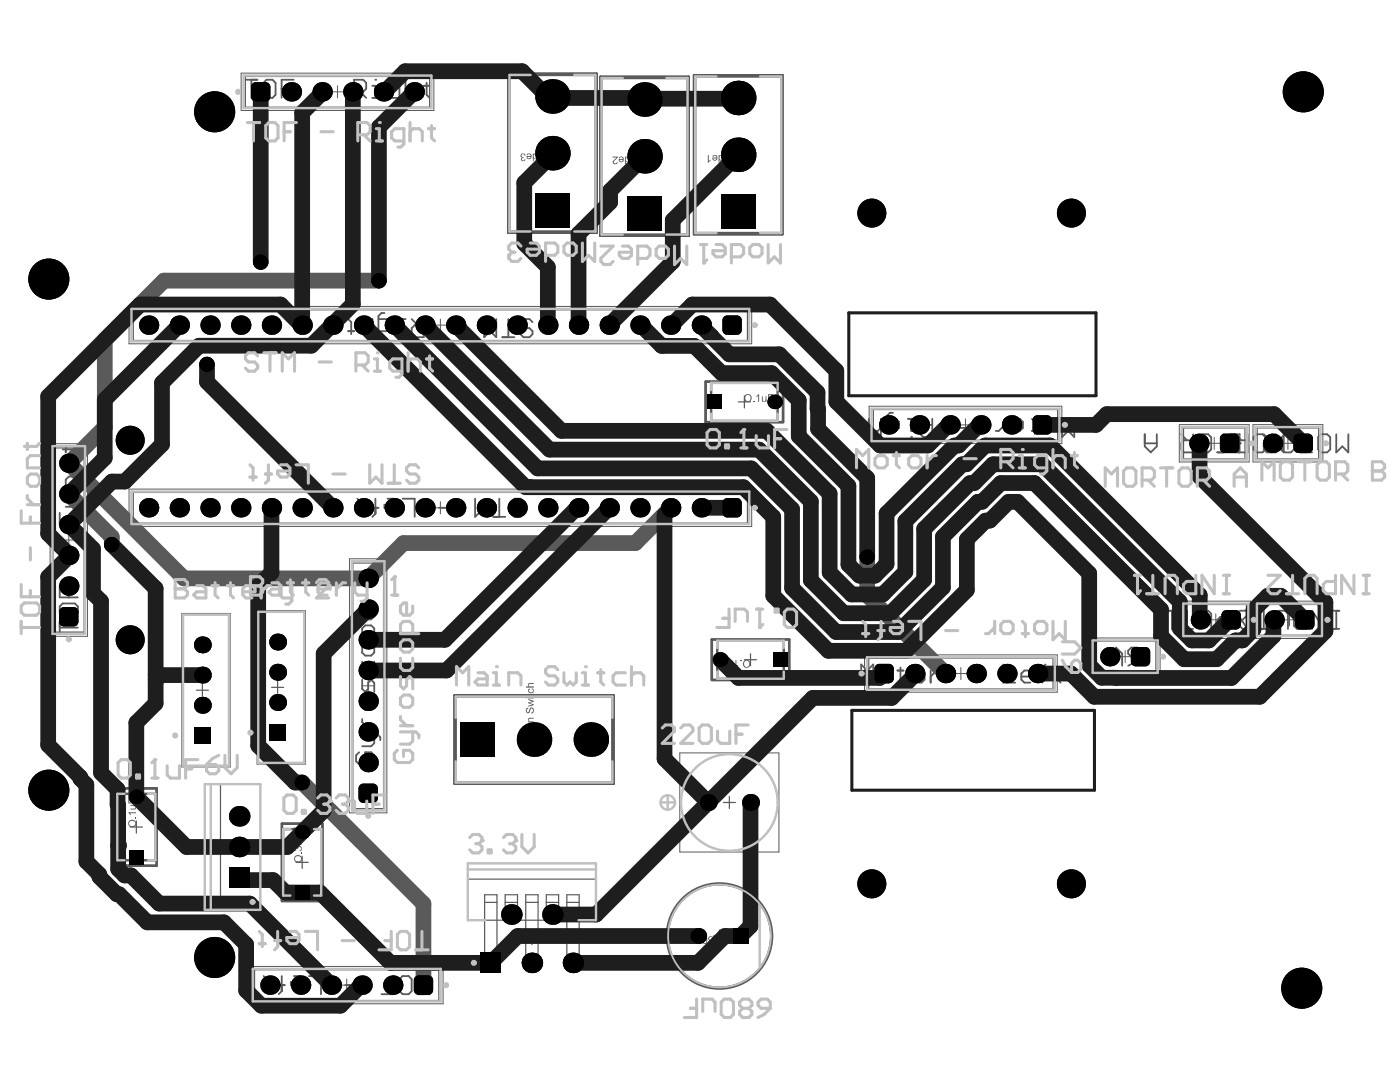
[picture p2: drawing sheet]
<svg xmlns="http://www.w3.org/2000/svg" width="279mm" height="216mm" viewBox="0 0 279 216" stroke-linecap="round" stroke-linejoin="round" font-family="sans-serif">
<g fill="none" stroke="#5a5a5a" stroke-width=".24">
<path d="M49 15.3h36.7v6.1h-36.7zM109 30.6h2.5M110.3 29.4v2.4M127.4 31.2h2.4M128.6 30v2.4M146.1 30.9h2.4M147.3 29.7v2.4M26.6 61.8h122.6v6.1h-122.6zM148.6 79v2.4M10.7 89.4h6.1v36.7h-6.1zM26.6 98.3h122.6v6.1h-122.6zM147.4 80.2h2.4"/>
<path d="M174.3 81.7h36.8v6.1h-36.8zM236.2 85.4h12.3v6.1h-12.3zM250.9 85.4h12.3v6.1h-12.3zM70.4 112.3h6.1v49h-6.1zM36.5 122.6h9.2v30.2h-9.2zM39.2 137.7h2.4M40.4 136.5v2.4M51.5 122.1h9.2v30.1h-9.2zM54.2 137.2h2.4M55.4 135.9v2.5M148.6 131.6h2.4M149.8 130.4v2.4"/>
<path d="M173.4 131.3h36.7v6.2h-36.7zM218.4 128h12.3v6.1h-12.3zM236.5 120.6h12.3v6.1h-12.3zM251.2 120.6h12.3v6.1h-12.3zM40.9 156.5h11.1v25h-11.1zM44 156.5v25M105.4 147.6h2.4M106.6 146.4v2.4M145.6 158.9v2.4M26 165h2.4M27.2 163.8v2.4M46.5 169h2.4"/>
<path d="M47.7 167.8v2.4M59.1 172.1h2.4M60.3 170.9v2.4M93.4 172.3h25.5v11.3h-25.5zM93.4 175.4h25.5M96.7 178.5h2.5v14.4h-2.5zM100.8 178.5h2.5v4.7h-2.5zM104.9 178.5h2.5v14.4h-2.5zM109 178.5h2.5v4.7h-2.5zM113.1 178.5h2.5v14.4h-2.5zM144.4 160.1h2.4M50.8 193.5h36.8v6.1h-36.8z"/>
<path d="M96.7 191.4h2.5M96.7 180.1h2.5M100.8 181.7h2.5M100.8 180.1h2.5M104.9 191.4h2.5M104.9 180.1h2.5M104.9 187.3h2.5M106.2 186.1v2.4M109 181.7h2.5M109 180.1h2.5M113.1 191.4h2.5M113.1 180.1h2.5"/>
<path d="M142.4 186.8h2.4M143.6 185.6v2.4"/>
<circle cx="145.6" cy="160.1" r="9.6"/>
</g>
<g fill="none" stroke="#5a5a5a" stroke-width=".2">
<path d="M66.1 18.3h2.5M67.4 17.1v2.4M86.7 64.9h2.4M87.9 63.7v2.4M191.5 84.8h2.4M192.7 83.6v2.4M241.1 88.5h2.4M242.3 87.3v2.4M255.8 88.5h2.4M257 87.3v2.4M12.5 107.8h2.4M13.7 106.5v2.5"/>
<path d="M86.7 101.3h2.4M87.9 100.1v2.4M36.3 122.4h9.6v30.6h-9.6zM51.3 121.8h9.7v30.7h-9.7zM72.3 136.8h2.4M73.5 135.6v2.5M190.6 134.4h2.4M191.8 133.2v2.4M223.3 131h2.5M224.6 129.8v2.4M241.4 123.7h2.4M242.6 122.5v2.4"/>
<path d="M256.1 123.7h2.4M257.3 122.5v2.4M135.7 150.2h19.8v19.8h-19.8zM68 196.6h2.4M69.2 195.4v2.4"/>
</g>
<path d="M101.4 14.7h17.7v31.7h-17.7zM119.8 15.3h17.7v31.7h-17.7zM138.5 15h17.7v31.7h-17.7zM140.8 76.2h15.5v8h-15.5zM90.7 138.8h31.7v17.6h-31.7zM142.1 127.6h15.4v8.1h-15.4zM23.2 157.3h8.1v15.4h-8.1zM56.3 164.4h8v15.4h-8z" fill="none" stroke="#5a5a5a" stroke-width=".48"/>
<g fill="#5a5a5a">
<path d="M105 146.1h1.5v.2h-1.3l1.3 .5v.2l-1.3 .4h1.3v.2h-1.5v-.3l1.3-.5-1.3-.4z"/>
<path d="M105.4 143.4l.3-.2h.8v.2h-.7a.28 .28 0 0 0-.3 .3 .28 .28 0 0 0 .4 .3h.6v.1h-1.1v-.1h.1l-.1-.4z"/>
<path d="M105 141.4l.3-.2h.1v.2a.37 .37 0 0 0-.3 .4 .37 .37 0 0 0 .4 .3l.2-.4a.47 .47 0 0 1 .6-.5 .47 .47 0 0 1 .2 .7l-.2 .4-.3 .1v-.2a.38 .38 0 0 0 .4-.5 .38 .38 0 0 0-.5-.3l-.1 .2a.47 .47 0 0 1-.1 .6 .47 .47 0 0 1-.7-.1l-.1-.2z"/>
<path d="M105.4 139.5l1.1 .4v.1l-.8 .3 .8 .2v.2l-1.1 .3v-.2l.9-.2-.9-.3v-.1l.9-.2-.9-.3z"/>
<path d="M105 138.6h.4v-.2h.1v.2h.8v-.2h.2v.4h-1v.2z"/>
<path d="M105.5 137.5l.2-.2 .1 .3a.3 .3 0 0 0-.2 .4 .3 .3 0 0 0 .4 .1 .31 .31 0 0 0 .4-.2 .31 .31 0 0 0-.3-.4v-.2a.53 .53 0 0 1 .2 1 .53 .53 0 0 1-.9-.4z"/>
<path d="M105.5 136.4l1-.1v.2h-.7a.26 .26 0 0 0-.3 .3 .26 .26 0 0 0 .4 .2h.6v.2h-1.5v-.2h.5l-.1-.3z"/>
<path d="M139 186.8h.2v.2a.4 .4 0 0 1 .4-.2 .4 .4 0 0 1 .3 .5v.6h-.2v-.6a.29 .29 0 0 0-.2-.3 .29 .29 0 0 0-.3 .3v.6h-.2z"/>
<path d="M137.7 187.5h.7v-.7h.3v1.6h-1.1v-.2h.8v-.5h-.7z"/>
<path d="M27 163.1h.1v.2h-.1z"/>
<path d="M25.6 162.1h1.5v.2h-1.2l.3 .3h-.2z"/>
<path d="M26 160.6h1.1v.2h-.1a.4 .4 0 0 1 .1 .5 .4 .4 0 0 1-.4 .2h-.7v-.2h.7a.27 .27 0 0 0 .3-.2 .27 .27 0 0 0-.3-.2l-.7-.1z"/>
<path d="M25.6 159.3h.2v.8h.5v-.7h.2v.7h.6v.2h-1.5z"/>
<path d="M60.1 170.1h.1v.3h-.1z"/>
<path d="M58.8 169.1l.3-.2 .3 .2a.5 .5 0 0 1 .9 0 .5 .5 0 0 1-.5 .8v-.3a.31 .31 0 0 0 .3-.4 .31 .31 0 0 0-.4-.2 .31 .31 0 0 0-.2 .4h-.2a.26 .26 0 0 0-.2-.3 .26 .26 0 0 0-.2 .4l.2 .1v.2a.45 .45 0 0 1-.4-.3 .45 .45 0 0 1 .1-.4z"/>
<path d="M58.8 167.8l.5-.1 .1 .2a.49 .49 0 0 1 .8 0 .49 .49 0 0 1-.4 .7v-.1a.3 .3 0 0 0 .3-.4 .3 .3 0 0 0-.4-.2 .3 .3 0 0 0-.2 .4h-.2a.24 .24 0 0 0-.1-.4 .24 .24 0 0 0-.3 .2 .24 .24 0 0 0 .2 .3v.2a.51 .51 0 0 1-.3-.8z"/>
<path d="M59.1 166.5h1.1v.2h-.1a.39 .39 0 0 1 .2 .5 .39 .39 0 0 1-.5 .2h-.7v-.2h.7a.3 .3 0 0 0 .3-.2 .3 .3 0 0 0-.2-.3h-.8z"/>
<path d="M58.7 165.1h.2v.8h.5v-.7h.2v.7h.6v.2h-1.5z"/>
<path d="M147.8 131.7h.2v.2h-.2z"/>
<path d="M146.8 131.7h.2v1.2l.3-.2v.2l-.4 .3h-.1z"/>
<path d="M145.3 131.7h.2v.2a.4 .4 0 0 1 .5-.2 .4 .4 0 0 1 .2 .4v.7h-.2v-.6a.27 .27 0 0 0-.2-.4 .27 .27 0 0 0-.2 .4l-.1 .6h-.2z"/>
<path d="M144.1 132.4h.7v-.7h.2v1.5h-1v-.1h.8v-.5h-.7z"/>
<path d="M127.1 31.2h.3v1.3l.4-1.3h.2l.4 1.3v-1.3h.2v1.6h-.3l-.5-1.4-.4 1.4h-.3z"/>
<path d="M122.3 31.2h1l-.1 .3-.3 .3a.46 .46 0 0 0-.4 .4 .46 .46 0 0 0 .3 .5l.4-.3a.49 .49 0 0 1-.4 .4 .49 .49 0 0 1-.5-.4 .49 .49 0 0 1 .3-.5l.5-.5h-.8z"/>
<path d="M108.7 30.6h.3v1.3l.4-1.3h.2l.4 1.3v-1.3h.3v1.6h-.4l-.4-1.3-.5 1.3h-.3z"/>
<path d="M103.9 30.8h.1a.52 .52 0 0 1 .5-.2 .52 .52 0 0 1 .4 .5h-.2a.31 .31 0 0 0-.4-.3 .31 .31 0 0 0-.2 .4 .31 .31 0 0 0 .4 .2v.2a.26 .26 0 0 0-.4 .2 .27 .27 0 0 0 .5 .2l.1-.3 .2 .1a.43 .43 0 0 1-.6 .4 .43 .43 0 0 1-.2-.7l-.2-.3z"/>
<path d="M145.8 30.9h.2v1.3l.5-1.3h.2l.4 1.3v-1.3h.2v1.6h-.3l-.5-1.4-.4 1.4h-.3z"/>
<path d="M141.3 30.9h.1v1.3l.4-.3v.2l-.4 .4h-.1z"/>
<path d="M150.3 80h.2v.2h-.2z"/>
<path d="M150.9 79l.6-.3v1.5h-.2v-1.2l-.3 .2z"/>
<path d="M152.1 79.1h.1v.6a.27 .27 0 0 0 .3 .4 .27 .27 0 0 0 .2-.4l.1-.6h.2v1.1h-.2v-.2a.4 .4 0 0 1-.5 .2 .4 .4 0 0 1-.2-.4z"/>
<path d="M153.3 78.7h1v.1h-.8v.5h.7v.2h-.7v.7h-.2z"/>
<path d="M106 145.1v.2a.25 .25 0 0 0 .1 .4 .25 .25 0 0 0 .4-.2 .25 .25 0 0 0-.2-.3zM105.4 145.1l.1-.2h1l-.1 .2a.48 .48 0 0 1-.2 .8 .71 .71 0 0 1-.4-.8 .28 .28 0 0 0-.3 .2 .28 .28 0 0 0 .2 .4v.2l-.3-.2z"/>
<path d="M105 144.4h.2v.2h-.2zM105.4 144.4h1.1v.2h-1.1z"/>
<path d="M105 139.2h.2v.2h-.2zM105.4 139.2h1.1v.2h-1.1z"/>
<path d="M142.7 186.9l.1-.1a.7 .7 0 0 1 .7 .3 .7 .7 0 0 1 0 .8 .5 .5 0 0 1-.4 .5 .5 .5 0 0 1-.5-.4h.1a.36 .36 0 0 0 .5 .1 .36 .36 0 0 0 .1-.5 .5 .5 0 0 1-.7 0 .5 .5 0 0 1 .1-.7zM142.7 187.4a.34 .34 0 0 0 .6 0 .34 .34 0 0 0-.6 0z"/>
<path d="M141.6 188a.26 .26 0 0 0 .5 0 .26 .26 0 0 0-.5 0zM141.5 187.3a.31 .31 0 0 0 .6 0 .31 .31 0 0 0-.6 0zM141.4 187h.1a.47 .47 0 0 1 .7 0 .47 .47 0 0 1-.1 .7 .42 .42 0 0 1 .1 .6 .42 .42 0 0 1-.6 .1 .42 .42 0 0 1-.2-.6l.2-.2-.3-.2z"/>
<path d="M140.4 187.1l-.1 .5a.4 .4 0 0 0 .1 .5 .4 .4 0 0 0 .5 0l.1-.3a.66 .66 0 0 0-.4-.8zM140.3 187v-.1a.54 .54 0 0 1 .7 0 .54 .54 0 0 1 .1 .6 .58 .58 0 0 1-.1 .7 .58 .58 0 0 1-.7 0l-.1-.2z"/>
<path d="M25.7 164.3a.6 .6 0 0 0 1.2 0 .6 .6 0 0 0-1.2 0zM25.7 163.9l.2-.2a.77 .77 0 0 1 1.1 .1 .77 .77 0 0 1-.2 1.1 .77 .77 0 0 1-1.1-.2l-.1-.3z"/>
<path d="M58.8 171.4a.6 .6 0 0 0 1.2 0 .6 .6 0 0 0-1.2 0zM58.8 171a.77 .77 0 0 1 1.2-.2 .77 .77 0 0 1-.2 1.2l-.1 .1a.76 .76 0 0 1-.9-.3 .76 .76 0 0 1 0-.8z"/>
<path d="M148.6 132v.2a.59 .59 0 0 0 .1 .8 .59 .59 0 0 0 .8-.1 .59 .59 0 0 0 0-.8l-.1-.1a.52 .52 0 0 0-.8 0zM148.5 131.8a.79 .79 0 0 1 1.1 .1 .79 .79 0 0 1-.1 1.1 .79 .79 0 0 1-1.1 0 .89 .89 0 0 1 .1-1.2z"/>
<path d="M126.1 31.6a.39 .39 0 0 0 0 .5 .39 .39 0 0 0 .6-.1 .39 .39 0 0 0-.1-.5 .39 .39 0 0 0-.5 0zM125.9 31.4a.56 .56 0 0 1 .9 0 .56 .56 0 0 1-.1 .8 .56 .56 0 0 1-.8-.2z"/>
<path d="M124.7 31.2h.2v.2a.55 .55 0 0 1 .8 .1 .55 .55 0 0 1-.1 .7l-.3 .2-.4-.2v.6h-.2zM125 31.5a.37 .37 0 0 0-.1 .5 .37 .37 0 0 0 .6 0 .37 .37 0 0 0 0-.5 .37 .37 0 0 0-.5 0z"/>
<path d="M123.7 31.9a.31 .31 0 0 0 .3 .3 .31 .31 0 0 0 .3-.3zM123.6 31.4l.1-.1a.56 .56 0 0 1 .8 .4 .56 .56 0 0 1-.7 .7l-.2-.2-.2-.4 .9-.1a.31 .31 0 0 0-.3-.3 .31 .31 0 0 0-.3 .2h-.2z"/>
<path d="M107.7 30.9a.38 .38 0 0 0 0 .6 .38 .38 0 0 0 .6-.1 .37 .37 0 0 0-.1-.5 .37 .37 0 0 0-.5 0zM107.6 30.8a.56 .56 0 0 1 .8 0 .56 .56 0 0 1-.1 .8 .56 .56 0 0 1-.8-.2z"/>
<path d="M106.3 30.6h.2v.2a.52 .52 0 0 1 .8 .3 .52 .52 0 0 1-.7 .6l-.1-.1v.6h-.2zM106.6 30.9a.37 .37 0 0 0-.1 .5 .37 .37 0 0 0 .6 0 .37 .37 0 0 0 0-.5 .37 .37 0 0 0-.5 0z"/>
<path d="M105.3 31.3a.31 .31 0 0 0 .3 .3 .31 .31 0 0 0 .3-.3zM105.2 30.8a.56 .56 0 0 1 .9 .3 .56 .56 0 0 1-.7 .6l-.2-.1-.2-.4 .9-.1a.31 .31 0 0 0-.2-.3 .31 .31 0 0 0-.4 .2l-.2-.1z"/>
<path d="M144.8 31.2a.39 .39 0 0 0 0 .6 .39 .39 0 0 0 .6-.1 .39 .39 0 0 0-.1-.5 .39 .39 0 0 0-.5 0zM144.6 31.1a.56 .56 0 0 1 .9 0 .56 .56 0 0 1-.1 .8 .56 .56 0 0 1-.8-.2z"/>
<path d="M143.4 30.9h.2v.2a.55 .55 0 0 1 .8 .1 .55 .55 0 0 1-.1 .7l-.3 .2-.4-.2v.6h-.2zM143.7 31.2a.37 .37 0 0 0-.1 .5 .37 .37 0 0 0 .5 0 .37 .37 0 0 0 .1-.5 .37 .37 0 0 0-.5 0z"/>
<path d="M142.4 31.6a.31 .31 0 0 0 .3 .3 .31 .31 0 0 0 .3-.3zM142.2 31.1l.2-.1a.56 .56 0 0 1 .8 .4 .56 .56 0 0 1-.7 .6l-.3-.1-.1-.4 .9-.1a.31 .31 0 0 0-.3-.3 .31 .31 0 0 0-.3 .2l-.2-.1z"/>
<path d="M148.7 79.4a.6 .6 0 0 0 1.2 0 .6 .6 0 0 0-1.2 0zM148.7 78.8h.1a.76 .76 0 0 1 1.1 .2 .76 .76 0 0 1-.3 1.1 .76 .76 0 0 1-1-.5v-.5z"/>
</g>
<path d="M101.7 15h17.1v31.2h-17.1zM120.1 15.6h17.1v31.2h-17.1zM138.8 15.3h17.1v31.2h-17.1zM141.9 76.4h13.3v7.6h-13.3zM90.9 139h31.3v17.1h-31.3zM143.1 127.8h13.3v7.6h-13.3zM23.4 158.4h7.6v13.3h-7.6zM56.5 165.4h7.6v13.3h-7.6z" fill="none" stroke="#5a5a5a" stroke-width=".48"/>
<g fill="none" stroke="#5a5a5a" stroke-width=".36">
<path d="M79.7 63.7h1.2M80.3 63.7v2.4h.6M82.2 63.7l1.2 1.2M84.6 63.7v3.6h-1.8l-.6-.6v-1.2l.6-.6h1.8M89.4 65.5h2.4M96.6 63.7v3.6l1.2-1.2 1.2 1.2v-3.6M100.2 67.3h2.5M101.5 63.7v3.6M106.3 64.3l-.6-.6h-1.2l-.6 .6v.6l.6 .6h1.2l.6 .6v.6l-.6 .6h-1.2l-.6-.6"/>
<circle cx="143.6" cy="186.8" r="10.3"/>
</g>
<circle cx="80.3" cy="67.3" r=".18" fill="#5a5a5a"/>
<g fill="none" stroke="#5a5a5a" stroke-width=".36">
<path d="M49 15.9h2.4M50.2 15.9v3.6M52.6 16.5l.6-.6h1.2l.6 .6v2.4l-.6 .6h-1.2l-.6-.6zM56.2 17.7h1.2M58.6 15.9h-2.4v3.6M63.4 17.7h2.4M70.7 18.3h1.8l.6-.6v-1.2l-.6-.6h-1.8v3.6M71.9 18.3l1.2 1.2M74.3 19.5h1.2M74.3 17.1h.6v2.4M69.5 66.1h1.2M69.5 63.7l.6 .6v2.4"/>
<path d="M71.9 63.7v1.8l.6 .6h1.2l.6-.6M74.3 63.7v3.6M76.7 62.5h-.6l-.6 .6v3h1.8l.6-.6v-1.2l-.6-.6h-1.8M71.3 99.5l.6 .6v2.4M74.9 99.5v3l-.6 .6M77.3 99.5h1.2l.6 .6v1.2l-.6 .6h-1.2l-.6-.6v-.6h2.4M80.3 99.5h2.5v3.6M94.8 99.5v3.6l1.2-1.2 1.2 1.2v-3.6M99.6 99.5v3.6M71.3 101.9h1.2M74.3 101.3h1.2M87.6 101.3h2.4"/>
<path d="M98.4 103.1h2.4M104.5 100.1l-.6-.6h-1.2l-.6 .6v.6l.6 .6h1.2l.6 .6v.6l-.6 .6h-1.2l-.6-.6M72.3 129l.6-.6h1.2l.6 .6v1.2l-.6 .6h-1.2l-.6-.6zM72.3 132v1.8l.6 .6h1.2l.6-.6v-1.8M72.3 135.6v1.9l.6 .6 .6-.6v-1.3l.6-.6 .6 .6v1.9M72.3 139.9l.6-.6h1.2l.6 .6v1.2l-.6 .6h-1.2l-.6-.6zM74.7 121.8v1.2l-.6 .6h-1.2l-.6-.6v-1.2l.6-.6h.6v2.4M74.7 127.2v-1.8l-.6-.6h-1.2l-.6 .6v1.8h3.6M71.7 150.1l-.6 .6v1.2l.6 .6h2.4l.6-.6v-1.2l-.6-.6h-1.2v1.2M72.3 146.5h3l.6 .6v.6M72.3 145.3h2.4M72.3 143.5v.6l1.2 1.2"/>
<path d="M74.7 146.5v1.8l-.6 .6h-1.8"/>
</g>
<circle cx="74.9" cy="15.9" r=".18" fill="#5a5a5a"/>
<g fill="none" stroke="#5a5a5a" stroke-width=".36">
<path d="M79.7 19.5h-1.8l-.6-.6v-1.2l.6-.6h1.8v3l-.6 .6h-.6M80.9 17.7l.6-.6h1.2l.6 .6v1.8M80.9 15.9v3.6M84.5 17.1h1.2M85.1 16.5v2.4l.6 .6M13.1 95.7l.6-.6h1.2l.6 .6v1.2l-.6 .6h-1.2l-.6-.6zM13.1 99.3v.6l1.2 1.2M13.1 89.1v1.2M15.5 91.5h-1.8l-.6 .6v1.8h2.4M15.5 89.1l-.6 .6h-2.4M181.2 83.6h1.2M181.8 83.6v2.4h.6"/>
<path d="M183.6 83.6l1.2 1.2M186.1 83.6v3.6h-1.9l-.6-.6v-1.2l.6-.6h1.9M190.9 85.4h2.4M200.5 84.8l-1.2 1.2h-.6M200.5 83.6v2.4M201.7 84.2l.6-.6h1.2l.6 .6v1.2l-.6 .6h-1.2l-.6-.6zM205.9 86h1.3M205.9 83.6l.7 .6v2.4M208.4 84.2l.6-.6h1.2l.6 .6v1.2l-.6 .6h-1.2l-.6-.6zM212 83.6v3.6l1.2-1.2 1.2 1.2v-3.6M11.9 102.3v2.4h3.6M11.9 116.8v2.4h3.6"/>
<path d="M13.1 101.1h2.4M13.7 103.5v1.2M13.7 109.6v2.4M13.7 118v1.2M11.9 121l.6-.6h2.4l.6 .6v1.2l-.6 .6h-2.4l-.6-.6zM11.9 124v2.4M11.9 125.2h3.6M52.6 197.2h1.2M52.6 194.8l.6 .6v2.4M55.6 196.6h1.2M56.2 194.8v3l-.6 .6M58.6 194.8h1.2l.6 .6v1.2l-.6 .6h-1.2l-.6-.6v-.6h2.4"/>
<path d="M61.7 194.8h2.4v3.6M68.9 196.6h2.4M77.3 196.6h1.2M78.5 194.8v3.6h-2.4M79.7 195.4l.6-.6h1.3l.6 .6v2.4l-.6 .6h-1.3l-.6-.6zM83.4 198.4h2.4M84.6 194.8v3.6"/>
</g>
<circle cx="181.8" cy="87.2" r=".18" fill="#5a5a5a"/>
<g fill="none" stroke="#5a5a5a" stroke-width=".36">
<path d="M171 86h1.2M171 83.6l.6 .6v2.4M173.4 83.6v1.8l.6 .6h1.2l.6-.6M175.8 83.6v3.6M178.2 82.4h-.6l-.6 .6v3h1.8l.6-.6v-1.2l-.6-.6h-1.8M247.4 88.5h-1.8l-.6-.6v-.6l.6-.6h1.8v3.6M252.2 86.7l1.2 1.2M254.6 86.7v3.6h-1.8l-.6-.6v-1.2l.6-.6h1.8M255.8 87.3l.6-.6h1.2l.6 .6v2.4l-.6 .6h-1.2l-.6-.6zM259.4 90.3h2.5M260.7 86.7v3.6M263.1 87.3l.6-.6h1.2l.6 .6v2.4l-.6 .6h-1.2l-.6-.6z"/>
<path d="M266.7 86.7v3.6l1.2-1.2 1.2 1.2v-3.6M171.9 136.2v-3.6l1.2 1.2 1.2-1.2v3.6M175.5 134.4l.6-.6h1.2l.6 .6v1.2l-.6 .6h-1.2l-.6-.6zM179.1 133.8h1.2M179.7 133.2v2.4l.6 .6M182.1 134.4l.6-.6h1.2l.6 .6v1.2l-.6 .6h-1.2l-.6-.6zM185.7 133.8v2.4M187.5 133.8h-.6l-1.2 1.2M193 134.4h2.4M200.2 132.6v3.6h2.4M203.8 135h2.4v-.6l-.6-.6h-1.2l-.6 .6v1.2l.6 .6h1.2M207.4 134.4h1.2"/>
<path d="M208.6 132.6l-.6 .6v3M210.5 133.8h1.2M211.1 133.2v2.4l.6 .6"/>
</g>
<circle cx="247.4" cy="88.5" r=".18" fill="#5a5a5a"/>
<g fill="none" stroke="#5a5a5a" stroke-width=".36">
<path d="M228.5 88.5h2.4M228.5 86.7v2.4l1.2 1.2 1.2-1.2v-2.4M235.7 86.7l1.2 1.2M238.1 86.7v3.6h-1.8l-.6-.6v-1.2l.6-.6h1.8M239.3 87.3l.6-.6h1.2l.6 .6v2.4l-.6 .6h-1.2l-.6-.6zM242.9 90.3h2.4M244.1 86.7v3.6M246.5 86.7l1.3 1.2M249 86.7v3.6h-3.4l-.6-.6v-.6l.6-.6h1.8M249 87.9h-1.9l-.6 .6v1.2l.6 .6M250.2 87.3l.6-.6h1.2l.6 .6v2.4l-.6 .6h-1.2l-.6-.6zM253.8 86.7v3.6l1.2-1.2 1.2 1.2v-3.6"/>
<path d="M233.3 121.9h1.2M233.9 121.9v3.6M235.7 125.5h2.4M236.9 121.9v3.6M239.3 125.5v-3l.6-.6h1.2l.6 .6v3M245.3 121.9v3.6h-1.8l-.6-.6v-1.2l.6-.6h1.8M247.4 121.9h2.4l-2.4 2.4v.6l.6 .6h1.2l.6-.6M249 121.9v3.6l-2.4-3.6v3.6M250.8 125.5h2.6M250.8 121.9h1.2M251.4 121.9v3.6M252.2 121.9v3.6"/>
<path d="M254.6 125.5v-3l.6-.6h1.2l.6 .6v3M260.7 121.9v3.6h-1.9l-.6-.6v-1.2l.6-.6h1.9M264.3 121.9v3.6l-2.4-3.6v3.6M266.1 125.5h1.2M266.1 121.9h1.2M266.7 121.9v3.6"/>
</g>
<circle cx="233.9" cy="125.5" r=".18" fill="#5a5a5a"/>
<path d="M221.5 132.8v-2.4l1.2-1.2 1.2 1.2v2.4M225.2 129.8l.6-.6h1.2l.6 .6v1.2h-1.8l-.6-.6zM227.6 131l-1.2 1.2-1.2 .6M234.5 124.9l-.6 .6" fill="none" stroke="#5a5a5a" stroke-width=".36"/>
<g fill="none" stroke="#5a5a5a" stroke-width=".48">
<path d="M101.4 14.7h17.7v31.7h-17.7zM119.8 15.3h17.7v31.7h-17.7zM138.5 15h17.7v31.7h-17.7zM140.8 76.2h15.5v8h-15.5zM90.7 138.8h31.7v17.6h-31.7zM142.1 127.6h15.4v8.1h-15.4zM23.2 157.3h8.1v15.4h-8.1zM56.3 164.4h8v15.4h-8z"/>
<circle cx="143.6" cy="186.8" r="10.5"/>
</g>
<g fill="none" stroke="#5a5a5a" stroke-width=".2">
<path d="M48.1 14.6h38.5v7.5h-38.5zM25.8 61.2h124.2v7.4h-124.2zM10 88.5h7.5v38.5h-7.5zM25.8 97.6h124.2v7.4h-124.2zM173.5 81.1h38.4v7.4h-38.4zM235.4 84.7h13.9v7.5h-13.9zM250.1 84.7h13.9v7.5h-13.9zM69.8 111.5h7.4v50.7h-7.4zM235.7 120h13.9v7.4h-13.9zM250.4 120h13.9v7.4h-13.9zM172.5 130.7h38.5v7.4h-38.5zM217.6 127.3h13.9v7.5h-13.9z"/>
<path d="M50 192.8h38.4v7.5h-38.4z"/>
</g>
<path d="M75.6 56h-42.9l-11.8 11.8v17.5l-7.2 7.1 23 23h36.8l7-7h46.3l7-7.1M13.7 98.6l8.6 8.5v1.6M173.1 111.1v7.7l15.6 15.6M60.3 156.1l24.2 24.2v16.3" fill="none" stroke="#5a5a5a" stroke-width="3.1"/>
<g fill="#000">
<path d="M50.4 16.7l.7-.3v1h-1zM50.1 19.3h1v1a.96 .96 0 0 1-1-1zM53 16.4a.96 .96 0 0 1 1 1h-1zM53 19.3h1a.96 .96 0 0 1-1 1zM144.2 65.8h.9v1a.96 .96 0 0 1-.9-1zM144.5 63.2l.6-.3v1h-.9zM147.1 65.8h.9a.96 .96 0 0 1-.9 1zM147.1 62.9a.97 .97 0 0 1 .9 1h-.9zM206.1 85.7h.9v1a.97 .97 0 0 1-.9-1zM206.4 83.1l.6-.2v.9h-.9zM209 85.7h.9a.97 .97 0 0 1-.9 1zM209 82.9a.97 .97 0 0 1 .9 .9h-.9z"/>
<path d="M243.5 89.4h.9v1a.96 .96 0 0 1-.9-1zM243.7 86.8l.7-.3v1h-.9zM246.4 89.4h.9a.96 .96 0 0 1-.9 1zM246.4 86.5a.96 .96 0 0 1 .9 1h-.9zM258.2 89.4h.9v1a.97 .97 0 0 1-.9-1zM258.5 86.8l.6-.3v1h-.9zM261.1 89.4h.9a.97 .97 0 0 1-.9 1zM261.1 86.5a.97 .97 0 0 1 .9 1h-.9zM144.2 102.3h.9v1a.97 .97 0 0 1-.9-1zM144.5 99.7l.6-.3v1h-.9zM147.1 102.3h.9a.97 .97 0 0 1-.9 1zM147.1 99.4a.96 .96 0 0 1 .9 1h-.9z"/>
<path d="M12.1 121.4l.7-.3v1h-1zM11.8 124h1v1a.97 .97 0 0 1-1-1zM14.7 124h1a.97 .97 0 0 1-1 1zM14.7 121.1a.96 .96 0 0 1 1 1h-1zM174.8 132.8l.7-.3v.9h-1zM174.5 135.4h1v.9a.96 .96 0 0 1-1-.9zM177.4 132.5a.97 .97 0 0 1 1 .9h-1zM177.4 135.4h1a.97 .97 0 0 1-1 .9zM225.7 132h1v1a.96 .96 0 0 1-1-1zM226 129.4l.7-.3v1h-1zM228.6 132h.9a.96 .96 0 0 1-.9 1zM228.6 129.1a.96 .96 0 0 1 .9 1h-.9z"/>
<path d="M243.8 124.6h.9v1a.96 .96 0 0 1-.9-1zM244 122l.7-.3v1h-.9zM246.7 124.6h.9a.96 .96 0 0 1-.9 1zM246.7 121.7a.96 .96 0 0 1 .9 1h-.9zM258.5 124.6h.9v1a.96 .96 0 0 1-.9-1zM258.8 122l.6-.3v1h-.9zM261.4 124.6h.9a.96 .96 0 0 1-.9 1zM261.4 121.7a.96 .96 0 0 1 .9 1h-.9zM71.8 156.6l.7-.2v.9h-.9zM71.6 159.3h.9v.9a.97 .97 0 0 1-.9-.9zM74.4 159.3h1a.97 .97 0 0 1-1 .9zM74.4 156.4a.97 .97 0 0 1 1 .9h-1z"/>
<path d="M82.6 197.5h.9v1a.97 .97 0 0 1-.9-1zM82.9 194.9l.6-.3v1h-.9zM85.5 197.5h.9a.97 .97 0 0 1-.9 1zM85.5 194.6a.96 .96 0 0 1 .9 1h-.9z"/>
<circle cx="58.2" cy="18.3" r="1.93"/>
<circle cx="64.3" cy="18.3" r="1.93"/>
<circle cx="70.4" cy="18.3" r="1.93"/>
<circle cx="76.5" cy="18.3" r="1.93"/>
<circle cx="82.7" cy="18.3" r="1.93"/>
<circle cx="110.3" cy="19.2" r="3.4"/>
<circle cx="128.6" cy="19.9" r="3.4"/>
<circle cx="147.3" cy="19.5" r="3.4"/>
<circle cx="260.1" cy="18.3" r="4.1"/>
<circle cx="42.8" cy="22.3" r="4.1"/>
<circle cx="110.3" cy="30.6" r="3.4"/>
<circle cx="128.6" cy="31.2" r="3.4"/>
<circle cx="147.3" cy="30.9" r="3.4"/>
<circle cx="9.7" cy="55.7" r="4.1"/>
<circle cx="52" cy="52.3" r="1.53"/>
<circle cx="75.6" cy="56" r="1.53"/>
<circle cx="174" cy="42.5" r="2.89"/>
<circle cx="213.8" cy="42.5" r="2.89"/>
<circle cx="29.7" cy="64.9" r="1.93"/>
<circle cx="35.8" cy="64.9" r="1.93"/>
<circle cx="41.3" cy="72.7" r="1.53"/>
<circle cx="41.9" cy="64.9" r="1.93"/>
<circle cx="48" cy="64.9" r="1.93"/>
<circle cx="54.2" cy="64.9" r="1.93"/>
<circle cx="60.3" cy="64.9" r="1.93"/>
<circle cx="66.4" cy="64.9" r="1.93"/>
<circle cx="72.6" cy="64.9" r="1.93"/>
<circle cx="78.7" cy="64.9" r="1.93"/>
<circle cx="84.8" cy="64.9" r="1.93"/>
<circle cx="90.9" cy="64.9" r="1.93"/>
<circle cx="97.1" cy="64.9" r="1.93"/>
<circle cx="103.2" cy="64.9" r="1.93"/>
<circle cx="109.3" cy="64.9" r="1.93"/>
<circle cx="115.5" cy="64.9" r="1.93"/>
<circle cx="121.6" cy="64.9" r="1.93"/>
<circle cx="127.7" cy="64.9" r="1.93"/>
<circle cx="133.8" cy="64.9" r="1.93"/>
<circle cx="140" cy="64.9" r="1.93"/>
<circle cx="13.7" cy="98.6" r="1.93"/>
<circle cx="13.7" cy="92.4" r="1.93"/>
<circle cx="26" cy="87.8" r="2.89"/>
<circle cx="154.6" cy="80.2" r="1.45"/>
<circle cx="177.4" cy="84.8" r="1.93"/>
<circle cx="183.5" cy="84.8" r="1.93"/>
<circle cx="189.6" cy="84.8" r="1.93"/>
<circle cx="195.7" cy="84.8" r="1.93"/>
<circle cx="201.9" cy="84.8" r="1.93"/>
<circle cx="239.3" cy="88.5" r="1.93"/>
<circle cx="254" cy="88.5" r="1.93"/>
<circle cx="13.7" cy="104.7" r="1.93"/>
<circle cx="13.7" cy="116.9" r="1.93"/>
<circle cx="13.7" cy="110.8" r="1.93"/>
<circle cx="22.3" cy="108.7" r="1.53"/>
<circle cx="29.7" cy="101.3" r="1.93"/>
<circle cx="35.8" cy="101.3" r="1.93"/>
<circle cx="41.9" cy="101.3" r="1.93"/>
<circle cx="48" cy="101.3" r="1.93"/>
<circle cx="54.2" cy="101.3" r="1.93"/>
<circle cx="60.3" cy="101.3" r="1.93"/>
<circle cx="66.4" cy="101.3" r="1.93"/>
<circle cx="72.6" cy="101.3" r="1.93"/>
<circle cx="73.5" cy="115.4" r="1.93"/>
<circle cx="78.7" cy="101.3" r="1.93"/>
<circle cx="84.8" cy="101.3" r="1.93"/>
<circle cx="90.9" cy="101.3" r="1.93"/>
<circle cx="97.1" cy="101.3" r="1.93"/>
<circle cx="103.2" cy="101.3" r="1.93"/>
<circle cx="109.3" cy="101.3" r="1.93"/>
<circle cx="115.5" cy="101.3" r="1.93"/>
<circle cx="121.6" cy="101.3" r="1.93"/>
<circle cx="127.7" cy="101.3" r="1.93"/>
<circle cx="133.8" cy="101.3" r="1.93"/>
<circle cx="140" cy="101.3" r="1.93"/>
<circle cx="173.1" cy="111.1" r="1.53"/>
<circle cx="26" cy="127.7" r="2.89"/>
<circle cx="40.4" cy="128.7" r="1.69"/>
<circle cx="40.4" cy="134.7" r="1.69"/>
<circle cx="55.4" cy="128.1" r="1.69"/>
<circle cx="55.4" cy="134.1" r="1.69"/>
<circle cx="73.5" cy="139.9" r="1.93"/>
<circle cx="73.5" cy="133.8" r="1.93"/>
<circle cx="73.5" cy="127.7" r="1.93"/>
<circle cx="73.5" cy="121.5" r="1.93"/>
<circle cx="143.8" cy="131.6" r="1.45"/>
<circle cx="182.6" cy="134.4" r="1.93"/>
<circle cx="188.7" cy="134.4" r="1.93"/>
<circle cx="194.8" cy="134.4" r="1.93"/>
<circle cx="201" cy="134.4" r="1.93"/>
<circle cx="207.1" cy="134.4" r="1.93"/>
<circle cx="221.5" cy="131" r="1.93"/>
<circle cx="239.6" cy="123.7" r="1.93"/>
<circle cx="254.3" cy="123.7" r="1.93"/>
<circle cx="9.7" cy="157.7" r="4.1"/>
<circle cx="27.2" cy="159" r="1.45"/>
<circle cx="40.4" cy="140.7" r="1.69"/>
<circle cx="55.4" cy="140.2" r="1.69"/>
<circle cx="60.3" cy="156.1" r="1.53"/>
<circle cx="73.5" cy="146" r="1.93"/>
<circle cx="73.5" cy="152.2" r="1.93"/>
<circle cx="106.6" cy="147.6" r="3.4"/>
<circle cx="117.9" cy="147.6" r="3.4"/>
<circle cx="47.7" cy="162.9" r="2.05"/>
<circle cx="47.7" cy="169" r="2.05"/>
<circle cx="60.3" cy="166" r="1.45"/>
<circle cx="141.3" cy="160.1" r="1.69"/>
<circle cx="149.8" cy="160.1" r="1.69"/>
<circle cx="174" cy="176.4" r="2.89"/>
<circle cx="213.8" cy="176.4" r="2.89"/>
<circle cx="42.8" cy="191.1" r="4.1"/>
<circle cx="53.9" cy="196.6" r="1.93"/>
<circle cx="60" cy="196.6" r="1.93"/>
<circle cx="66.1" cy="196.6" r="1.93"/>
<circle cx="72.3" cy="196.6" r="1.93"/>
<circle cx="78.4" cy="196.6" r="1.93"/>
<circle cx="102" cy="182.5" r="2.05"/>
<circle cx="106.2" cy="192.1" r="2.05"/>
<circle cx="110.3" cy="182.5" r="2.05"/>
<circle cx="114.4" cy="192.1" r="2.05"/>
<circle cx="139.4" cy="186.8" r="1.57"/>
<circle cx="259.8" cy="197.2" r="4.1"/>
</g>
<g fill="#000">
<path d="M50.1 17.4l1-1h1.9l1 1v1.9l-1 1h-1.9l-1-1z" fill-rule="evenodd"/>
<path d="M106.8 38.5h6.9v6.8h-6.9z" fill-rule="evenodd"/>
<path d="M125.2 39.1h6.9v6.9h-6.9z" fill-rule="evenodd"/>
<path d="M143.9 38.8h6.9v6.9h-6.9z" fill-rule="evenodd"/>
<path d="M141.1 78.7h2.9v2.9h-2.9z" fill-rule="evenodd"/>
<path d="M144.2 63.9l.9-1h2l.9 1v1.9l-.9 1h-2l-.9-1z" fill-rule="evenodd"/>
<path d="M206.1 83.8l.9-.9h2l.9 .9v1.9l-.9 1h-2l-.9-1z" fill-rule="evenodd"/>
<path d="M243.5 87.5l.9-1h2l.9 1v1.9l-.9 1h-2l-.9-1z" fill-rule="evenodd"/>
<path d="M258.2 87.5l.9-1h2l.9 1v1.9l-.9 1h-2l-.9-1z" fill-rule="evenodd"/>
<path d="M144.2 100.4l.9-1h2l.9 1v1.9l-.9 1h-2l-.9-1z" fill-rule="evenodd"/>
<path d="M11.8 122.1l1-1h1.9l1 1v1.9l-1 1h-1.9l-1-1z" fill-rule="evenodd"/>
<path d="M154.4 130.2h2.9v2.9h-2.9z" fill-rule="evenodd"/>
<path d="M174.5 133.4l1-.9h1.9l1 .9v2l-1 .9h-1.9l-1-.9z" fill-rule="evenodd"/>
<path d="M225.7 130.1l1-1h1.9l.9 1v1.9l-.9 1h-1.9l-1-1z" fill-rule="evenodd"/>
<path d="M243.8 122.7l.9-1h2l.9 1v1.9l-.9 1h-2l-.9-1z" fill-rule="evenodd"/>
<path d="M258.5 122.7l.9-1h2l.9 1v1.9l-.9 1h-2l-.9-1z" fill-rule="evenodd"/>
<path d="M38.7 145.1h3.4v3.4h-3.4z" fill-rule="evenodd"/>
<path d="M53.7 144.5h3.4v3.4h-3.4z" fill-rule="evenodd"/>
<path d="M71.6 157.3l.9-.9h1.9l1 .9v2l-1 .9h-1.9l-.9-.9z" fill-rule="evenodd"/>
<path d="M91.8 144.1h6.9v6.9h-6.9z" fill-rule="evenodd"/>
<path d="M25.8 169.6h2.9v2.9h-2.9z" fill-rule="evenodd"/>
<path d="M45.7 173.1h4.1v4.1h-4.1z" fill-rule="evenodd"/>
<path d="M58.9 176.7h2.9v2.8h-2.9z" fill-rule="evenodd"/>
<path d="M82.6 195.6l.9-1h2l.9 1v1.9l-.9 1h-2l-.9-1z" fill-rule="evenodd"/>
<path d="M95.9 190.1h4.1v4.1h-4.1z" fill-rule="evenodd"/>
<path d="M146.2 185.2h3.2v3.1h-3.2z" fill-rule="evenodd"/>
</g>
<g fill="none" stroke="#1e1e1e" stroke-width="3.1">
<path d="M52 18.3v34M64.3 18.3v.2l-4 4v42.4h-.2l-4.1-4.1h-28l-18.4 18.3v27.4M70.4 18.3v42.4l-4 4v.2h-.2l-4.1 4.1h-22.3l-7.5 7.4v12.3l-7.4 7.4h-2.6l-8.6 8.6 4.9 4.8v8.9l1.6 1.6v34.2l3.3 3.3 .1 15.9 1.3 1.3h1.2l5.7 5.6h18l16.3 16.3M76.5 18.3h.2l4.2-4.1h23.3l5 5M82.7 18.3l-7.1 7.1v30.6M110.3 19.2l-.3 .1 .3 .2h18l.3 .4 .2-.2h18.4l.1-.2M110.3 30.6v.2l-5.7 5.7v12.1l4.7 4.7v11.6M128.6 31.2l-6.8 6.9v2.3l-6.3 6.3v18.2M147.3 30.9l-13 13v8.3l-12.7 12.7M35.8 64.9l-14.9 14.9v11.6l-7.2 7.2M41.3 72.7v3.5l25.1 25.1M78.7 64.9l28.6 28.6h42.6l8.2 8.1v15.7l8.8 8.8h12.4l8.9-8.9v-10.1l7-7h.8l3.7-3.7h6.7l25.3 25.2v5.3l4.6 4.6h6.5l3.8-3.7h1.4l2.2-2.2v-3.9l2.8-2.8h2.6l4.8 4.8"/>
<path d="M84.8 64.9l24.9 24.8h41.8l10.3 10.4v15.7l6.6 6.6h9.3l6.7-6.7v-10.1l9.2-9.2h.8l3.8-3.8h9.8l27.5 27.5v5.3l2.4 2.4h3.4l3.7-3.8h.3l.4-.3M90.9 64.9l21.2 21.1h40.9l12.6 12.5v15.7l4.4 4.4h6.2l4.5-4.5v-10.1l11.3-11.4h.9l3.7-3.7h13l29.8 29.9v4.7l.2 .2M127.7 64.9h.2l4.2 4.1h6.5l5.4 5.5h10l5.4 5.4v7.1l9.9 10v15.7l2.2 2.2h3.1l2.3-2.3v-10.1l13.6-13.6h.8l4-4 .4-.1M133.8 64.9h.2l4.2-4.1h15.5l13.2 13.2v6.1l8.8 8.8h9.5l4-4 .4-.1M140 64.9v.2l5.6 5.6h9.9l7.7 7.6 .1 7.3 9.8 9.8v15.7M142 67.1h.1M146.1 64.9l-.1 .4M104.9 97.2h43.5l5.9 6v15.7l11 11h15.5l12.2-12.2v-10.1l3.7-3.7h.8l3.8-3.8h1.8l14.3 14.3v18.3l2.5 2.5 25.9 .1 8.3-8.4v-3.1l.2-.1M208 84.8h10.7l2.2-2.2h33.4l5.8 5.9M239.3 88.5l.1 .1v6.5l25.1 25.1v5.7l-13.1 13.1h-33l-4.7-4.6h-6.6M9.6 115.1v33.6l6.4 6.4v.3l1.2 1.2v15.3l2.6 2.6v.5l3.5 3.4h.5l5.6 5.6h15.3l4.4 4.5v9.1l3.1 3.1M13.7 110.6v.4"/>
<path d="M22.3 108.7l8.8 8.7v23l-3.9 3.8v14.8l10 10h20.1l7.3-7.2v-31.4l8.9-8.9M54.2 101.3v13l-2.7 2.6v31.9l7.4 7.3h1.4M115.5 101.3l-.7 .4-26 26h-15.3M121.6 101.3l-32.5 32.5h-15.6M133.8 101.3v.2l-1.2 1.2v48.7l8.7 8.7M140 101.3h6.1M40.4 134.7h-8.3l-1 1.1M143.8 131.6l3.6 3.7h28.2l.8-.9M182.6 134.4l-.2 .4-4.4 4.5h-15.8l-20.9 20.8M201 134.4v.3M222.7 135.2l.1 .1M47.7 175.1l.5 .5h6.3l2.5 2.5h6.9l14 14h20l5.4-5.3h36.1"/>
<path d="M141.3 160.1l-22.3 22.4h-8.7M149.8 160.1v24.7l-2 2h-3.1l-5.4 5.3h-24.9"/>
</g>
<path d="M169.4 62.4h49.3v16.6h-49.3zM170 141.7h48.4v16h-48.4z" fill="none" stroke="#1e1e1e" stroke-width=".61"/>
<circle cx="105.7" cy="97.2" r="1.57" fill="#1e1e1e"/>
<path d="M72.6 64.9l32.3 32.3" fill="none" stroke="#1e1e1e" stroke-width="3.1"/>
<circle cx="23.6" cy="168.7" r="1.57" fill="#1e1e1e"/>
<path d="M9.6 106.5l4.1 4.1M13.7 111l-4.1 4.1M72.3 196.6h-.2l-4.2 4.1h-15.7" fill="none" stroke="#1e1e1e" stroke-width="3.1"/>
<g fill="#000">
<path d="M50.4 16.7l.7-.3v1h-1zM50.1 19.3h1v1a.96 .96 0 0 1-1-1zM53 16.4a.96 .96 0 0 1 1 1h-1zM53 19.3h1a.96 .96 0 0 1-1 1zM144.2 65.8h.9v1a.96 .96 0 0 1-.9-1zM144.5 63.2l.6-.3v1h-.9zM147.1 65.8h.9a.96 .96 0 0 1-.9 1zM147.1 62.9a.97 .97 0 0 1 .9 1h-.9zM206.1 85.7h.9v1a.97 .97 0 0 1-.9-1zM206.4 83.1l.6-.2v.9h-.9zM209 85.7h.9a.97 .97 0 0 1-.9 1zM209 82.9a.97 .97 0 0 1 .9 .9h-.9z"/>
<path d="M243.5 89.4h.9v1a.96 .96 0 0 1-.9-1zM243.7 86.8l.7-.3v1h-.9zM246.4 89.4h.9a.96 .96 0 0 1-.9 1zM246.4 86.5a.96 .96 0 0 1 .9 1h-.9zM258.2 89.4h.9v1a.97 .97 0 0 1-.9-1zM258.5 86.8l.6-.3v1h-.9zM261.1 89.4h.9a.97 .97 0 0 1-.9 1zM261.1 86.5a.97 .97 0 0 1 .9 1h-.9zM144.2 102.3h.9v1a.97 .97 0 0 1-.9-1zM144.5 99.7l.6-.3v1h-.9zM147.1 102.3h.9a.97 .97 0 0 1-.9 1zM147.1 99.4a.96 .96 0 0 1 .9 1h-.9z"/>
<path d="M12.1 121.4l.7-.3v1h-1zM11.8 124h1v1a.97 .97 0 0 1-1-1zM14.7 124h1a.97 .97 0 0 1-1 1zM14.7 121.1a.96 .96 0 0 1 1 1h-1zM174.8 132.8l.7-.3v.9h-1zM174.5 135.4h1v.9a.96 .96 0 0 1-1-.9zM177.4 132.5a.97 .97 0 0 1 1 .9h-1zM177.4 135.4h1a.97 .97 0 0 1-1 .9zM225.7 132h1v1a.96 .96 0 0 1-1-1zM226 129.4l.7-.3v1h-1zM228.6 132h.9a.96 .96 0 0 1-.9 1zM228.6 129.1a.96 .96 0 0 1 .9 1h-.9z"/>
<path d="M243.8 124.6h.9v1a.96 .96 0 0 1-.9-1zM244 122l.7-.3v1h-.9zM246.7 124.6h.9a.96 .96 0 0 1-.9 1zM246.7 121.7a.96 .96 0 0 1 .9 1h-.9zM258.5 124.6h.9v1a.96 .96 0 0 1-.9-1zM258.8 122l.6-.3v1h-.9zM261.4 124.6h.9a.96 .96 0 0 1-.9 1zM261.4 121.7a.96 .96 0 0 1 .9 1h-.9zM71.8 156.6l.7-.2v.9h-.9zM71.6 159.3h.9v.9a.97 .97 0 0 1-.9-.9zM74.4 159.3h1a.97 .97 0 0 1-1 .9zM74.4 156.4a.97 .97 0 0 1 1 .9h-1z"/>
<path d="M82.6 197.5h.9v1a.97 .97 0 0 1-.9-1zM82.9 194.9l.6-.3v1h-.9zM85.5 197.5h.9a.97 .97 0 0 1-.9 1zM85.5 194.6a.96 .96 0 0 1 .9 1h-.9z"/>
<circle cx="58.2" cy="18.3" r="1.93"/>
<circle cx="64.3" cy="18.3" r="1.93"/>
<circle cx="70.4" cy="18.3" r="1.93"/>
<circle cx="76.5" cy="18.3" r="1.93"/>
<circle cx="82.7" cy="18.3" r="1.93"/>
<circle cx="110.3" cy="19.2" r="3.4"/>
<circle cx="128.6" cy="19.9" r="3.4"/>
<circle cx="147.3" cy="19.5" r="3.4"/>
<circle cx="260.1" cy="18.3" r="4.1"/>
<circle cx="42.8" cy="22.3" r="4.1"/>
<circle cx="110.3" cy="30.6" r="3.4"/>
<circle cx="128.6" cy="31.2" r="3.4"/>
<circle cx="147.3" cy="30.9" r="3.4"/>
<circle cx="9.7" cy="55.7" r="4.1"/>
<circle cx="52" cy="52.3" r="1.53"/>
<circle cx="75.6" cy="56" r="1.53"/>
<circle cx="174" cy="42.5" r="2.89"/>
<circle cx="213.8" cy="42.5" r="2.89"/>
<circle cx="29.7" cy="64.9" r="1.93"/>
<circle cx="35.8" cy="64.9" r="1.93"/>
<circle cx="41.3" cy="72.7" r="1.53"/>
<circle cx="41.9" cy="64.9" r="1.93"/>
<circle cx="48" cy="64.9" r="1.93"/>
<circle cx="54.2" cy="64.9" r="1.93"/>
<circle cx="60.3" cy="64.9" r="1.93"/>
<circle cx="66.4" cy="64.9" r="1.93"/>
<circle cx="72.6" cy="64.9" r="1.93"/>
<circle cx="78.7" cy="64.9" r="1.93"/>
<circle cx="84.8" cy="64.9" r="1.93"/>
<circle cx="90.9" cy="64.9" r="1.93"/>
<circle cx="97.1" cy="64.9" r="1.93"/>
<circle cx="103.2" cy="64.9" r="1.93"/>
<circle cx="109.3" cy="64.9" r="1.93"/>
<circle cx="115.5" cy="64.9" r="1.93"/>
<circle cx="121.6" cy="64.9" r="1.93"/>
<circle cx="127.7" cy="64.9" r="1.93"/>
<circle cx="133.8" cy="64.9" r="1.93"/>
<circle cx="140" cy="64.9" r="1.93"/>
<circle cx="13.7" cy="98.6" r="1.93"/>
<circle cx="13.7" cy="92.4" r="1.93"/>
<circle cx="26" cy="87.8" r="2.89"/>
<circle cx="154.6" cy="80.2" r="1.45"/>
<circle cx="177.4" cy="84.8" r="1.93"/>
<circle cx="183.5" cy="84.8" r="1.93"/>
<circle cx="189.6" cy="84.8" r="1.93"/>
<circle cx="195.7" cy="84.8" r="1.93"/>
<circle cx="201.9" cy="84.8" r="1.93"/>
<circle cx="239.3" cy="88.5" r="1.93"/>
<circle cx="254" cy="88.5" r="1.93"/>
<circle cx="13.7" cy="104.7" r="1.93"/>
<circle cx="13.7" cy="116.9" r="1.93"/>
<circle cx="13.7" cy="110.8" r="1.93"/>
<circle cx="22.3" cy="108.7" r="1.53"/>
<circle cx="29.7" cy="101.3" r="1.93"/>
<circle cx="35.8" cy="101.3" r="1.93"/>
<circle cx="41.9" cy="101.3" r="1.93"/>
<circle cx="48" cy="101.3" r="1.93"/>
<circle cx="54.2" cy="101.3" r="1.93"/>
<circle cx="60.3" cy="101.3" r="1.93"/>
<circle cx="66.4" cy="101.3" r="1.93"/>
<circle cx="72.6" cy="101.3" r="1.93"/>
<circle cx="73.5" cy="115.4" r="1.93"/>
<circle cx="78.7" cy="101.3" r="1.93"/>
<circle cx="84.8" cy="101.3" r="1.93"/>
<circle cx="90.9" cy="101.3" r="1.93"/>
<circle cx="97.1" cy="101.3" r="1.93"/>
<circle cx="103.2" cy="101.3" r="1.93"/>
<circle cx="109.3" cy="101.3" r="1.93"/>
<circle cx="115.5" cy="101.3" r="1.93"/>
<circle cx="121.6" cy="101.3" r="1.93"/>
<circle cx="127.7" cy="101.3" r="1.93"/>
<circle cx="133.8" cy="101.3" r="1.93"/>
<circle cx="140" cy="101.3" r="1.93"/>
<circle cx="173.1" cy="111.1" r="1.53"/>
<circle cx="26" cy="127.7" r="2.89"/>
<circle cx="40.4" cy="128.7" r="1.69"/>
<circle cx="40.4" cy="134.7" r="1.69"/>
<circle cx="55.4" cy="128.1" r="1.69"/>
<circle cx="55.4" cy="134.1" r="1.69"/>
<circle cx="73.5" cy="139.9" r="1.93"/>
<circle cx="73.5" cy="133.8" r="1.93"/>
<circle cx="73.5" cy="127.7" r="1.93"/>
<circle cx="73.5" cy="121.5" r="1.93"/>
<circle cx="143.8" cy="131.6" r="1.45"/>
<circle cx="182.6" cy="134.4" r="1.93"/>
<circle cx="188.7" cy="134.4" r="1.93"/>
<circle cx="194.8" cy="134.4" r="1.93"/>
<circle cx="201" cy="134.4" r="1.93"/>
<circle cx="207.1" cy="134.4" r="1.93"/>
<circle cx="221.5" cy="131" r="1.93"/>
<circle cx="239.6" cy="123.7" r="1.93"/>
<circle cx="254.3" cy="123.7" r="1.93"/>
<circle cx="9.7" cy="157.7" r="4.1"/>
<circle cx="27.2" cy="159" r="1.45"/>
<circle cx="40.4" cy="140.7" r="1.69"/>
<circle cx="55.4" cy="140.2" r="1.69"/>
<circle cx="60.3" cy="156.1" r="1.53"/>
<circle cx="73.5" cy="146" r="1.93"/>
<circle cx="73.5" cy="152.2" r="1.93"/>
<circle cx="106.6" cy="147.6" r="3.4"/>
<circle cx="117.9" cy="147.6" r="3.4"/>
<circle cx="47.7" cy="162.9" r="2.05"/>
<circle cx="47.7" cy="169" r="2.05"/>
<circle cx="60.3" cy="166" r="1.45"/>
<circle cx="141.3" cy="160.1" r="1.69"/>
<circle cx="149.8" cy="160.1" r="1.69"/>
<circle cx="174" cy="176.4" r="2.89"/>
<circle cx="213.8" cy="176.4" r="2.89"/>
<circle cx="42.8" cy="191.1" r="4.1"/>
<circle cx="53.9" cy="196.6" r="1.93"/>
<circle cx="60" cy="196.6" r="1.93"/>
<circle cx="66.1" cy="196.6" r="1.93"/>
<circle cx="72.3" cy="196.6" r="1.93"/>
<circle cx="78.4" cy="196.6" r="1.93"/>
<circle cx="102" cy="182.5" r="2.05"/>
<circle cx="106.2" cy="192.1" r="2.05"/>
<circle cx="110.3" cy="182.5" r="2.05"/>
<circle cx="114.4" cy="192.1" r="2.05"/>
<circle cx="139.4" cy="186.8" r="1.57"/>
<circle cx="259.8" cy="197.2" r="4.1"/>
</g>
<g fill="#000">
<path d="M50.1 17.4l1-1h1.9l1 1v1.9l-1 1h-1.9l-1-1z" fill-rule="evenodd"/>
<path d="M106.8 38.5h6.9v6.8h-6.9z" fill-rule="evenodd"/>
<path d="M125.2 39.1h6.9v6.9h-6.9z" fill-rule="evenodd"/>
<path d="M143.9 38.8h6.9v6.9h-6.9z" fill-rule="evenodd"/>
<path d="M141.1 78.7h2.9v2.9h-2.9z" fill-rule="evenodd"/>
<path d="M144.2 63.9l.9-1h2l.9 1v1.9l-.9 1h-2l-.9-1z" fill-rule="evenodd"/>
<path d="M206.1 83.8l.9-.9h2l.9 .9v1.9l-.9 1h-2l-.9-1z" fill-rule="evenodd"/>
<path d="M243.5 87.5l.9-1h2l.9 1v1.9l-.9 1h-2l-.9-1z" fill-rule="evenodd"/>
<path d="M258.2 87.5l.9-1h2l.9 1v1.9l-.9 1h-2l-.9-1z" fill-rule="evenodd"/>
<path d="M144.2 100.4l.9-1h2l.9 1v1.9l-.9 1h-2l-.9-1z" fill-rule="evenodd"/>
<path d="M11.8 122.1l1-1h1.9l1 1v1.9l-1 1h-1.9l-1-1z" fill-rule="evenodd"/>
<path d="M154.4 130.2h2.9v2.9h-2.9z" fill-rule="evenodd"/>
<path d="M174.5 133.4l1-.9h1.9l1 .9v2l-1 .9h-1.9l-1-.9z" fill-rule="evenodd"/>
<path d="M225.7 130.1l1-1h1.9l.9 1v1.9l-.9 1h-1.9l-1-1z" fill-rule="evenodd"/>
<path d="M243.8 122.7l.9-1h2l.9 1v1.9l-.9 1h-2l-.9-1z" fill-rule="evenodd"/>
<path d="M258.5 122.7l.9-1h2l.9 1v1.9l-.9 1h-2l-.9-1z" fill-rule="evenodd"/>
<path d="M38.7 145.1h3.4v3.4h-3.4z" fill-rule="evenodd"/>
<path d="M53.7 144.5h3.4v3.4h-3.4z" fill-rule="evenodd"/>
<path d="M71.6 157.3l.9-.9h1.9l1 .9v2l-1 .9h-1.9l-.9-.9z" fill-rule="evenodd"/>
<path d="M91.8 144.1h6.9v6.9h-6.9z" fill-rule="evenodd"/>
<path d="M25.8 169.6h2.9v2.9h-2.9z" fill-rule="evenodd"/>
<path d="M45.7 173.1h4.1v4.1h-4.1z" fill-rule="evenodd"/>
<path d="M58.9 176.7h2.9v2.8h-2.9z" fill-rule="evenodd"/>
<path d="M82.6 195.6l.9-1h2l.9 1v1.9l-.9 1h-2l-.9-1z" fill-rule="evenodd"/>
<path d="M95.9 190.1h4.1v4.1h-4.1z" fill-rule="evenodd"/>
<path d="M146.2 185.2h3.2v3.1h-3.2z" fill-rule="evenodd"/>
</g>
<g fill="none" stroke="#c0c0c0" stroke-width=".48">
<path d="M48.6 15.1h37.5v6.5h-37.5zM105.9 15h-4.2v31.2h4.2M114.6 15h4.2v31.2h-4.2M124.3 15.6h-4.2v31.2h4.2M133 15.6h4.2v31.2h-4.2M143 15.3h-4.2v31.2h4.2M151.7 15.3h4.2v31.2h-4.2M26.2 61.6h123.3v6.5h-123.3zM141.9 77.8v-1.4h13.3v1.4M10.5 89h6.5v37.5h-6.5zM26.2 98.1h123.3v6.5h-123.3zM141.9 82.5v1.5h13.3v-1.5"/>
<path d="M173.9 81.5h37.5v6.5h-37.5zM235.8 85.2h13v6.5h-13zM250.5 85.2h13v6.5h-13zM70.2 112h6.5v49.7h-6.5zM36.5 122.6h9.2v30.2h-9.2zM51.5 122.1h9.2v30.1h-9.2zM143.1 129.3v-1.5h13.3v1.5M143.1 134v1.4h13.3v-1.4M173 131.2h37.5v6.4h-37.5zM218.1 127.8h12.9v6.5h-12.9zM236.1 120.4h13v6.5h-13zM250.8 120.4h13v6.5h-13z"/>
<path d="M24.9 158.4h-1.5v13.3h1.5M29.6 158.4h1.4v13.3h-1.4M40.9 156.5h11.1v25h-11.1zM42.1 156.5v25M90.9 151.9v4.2h31.3v-4.2M90.9 143.2v-4.2h31.3v4.2M133.3 158.9v2.4M58 165.4h-1.5v13.3h1.5M62.7 165.4h1.4v13.3h-1.4M93.4 173.5h25.5M132 160.1h2.5M50.4 193.3h37.5v6.5h-37.5z"/>
<path d="M96.9 183.6h-3.5v-11.3h25.5v11.3h-3.4M151.6 180.7v12.1"/>
</g>
<path d="M91.1 136.7v-3.7l1.2 1.2 1.3-1.2v3.7M95.4 134.2h1.2l.6 .7v1.8h-1.8l-.6-.6 .6-.6h1.8M98.5 134.2h.6v2.5M98.5 136.7h1.2" fill="none" stroke="#c0c0c0" stroke-width=".61"/>
<circle cx="99.1" cy="133" r=".31" fill="#c0c0c0"/>
<path d="M101.5 136.7v-2.5h1.9l.6 .7v1.8M111.3 133.6l-.6-.6h-1.2l-.6 .6v.6l.6 .7h1.2l.6 .6v.6l-.6 .6h-1.2l-.6-.6M112.5 134.2v1.9l.7 .6 .6-.6 .6 .6 .6-.6v-1.9M116.2 134.2h.6v2.5M116.2 136.7h1.2" fill="none" stroke="#c0c0c0" stroke-width=".61"/>
<circle cx="116.8" cy="133" r=".31" fill="#c0c0c0"/>
<path d="M35 115.6v3.7h1.8l.6-.6v-.6l-.6-.6h-1.8M119.3 134.2h1.2M119.9 133.6v2.5l.6 .6M124.8 134.2h-1.8l-.7 .7v1.2l.7 .6h1.8M126 134.9l.6-.7h1.3l.6 .7v1.8M126 133v3.7" fill="none" stroke="#c0c0c0" stroke-width=".61"/>
<circle cx="35" cy="117.5" r=".31" fill="#c0c0c0"/>
<g fill="none" stroke="#c0c0c0" stroke-width=".61">
<path d="M35 115.6h1.8l.6 .7v.6l-.6 .6h-1.8M39.3 116.9h1.2l.6 .6v1.8h-1.8l-.7-.6 .7-.6h1.8M42.3 116.9h1.2M42.9 116.3v2.4l.6 .6M45.4 116.9h1.2M46 116.3v2.4l.6 .6M48.4 118.1h2.5v-.6l-.6-.6h-1.2l-.7 .6v1.2l.7 .6h1.2M50 115.1v3.6h1.8l.6-.6v-.6l-.6-.6h-1.8M52.1 116.9v2.4M54 116.9h-.7l-1.2 1.2M55.8 116.9v1.8l.6 .6h1.8M58.2 116.9v3l-.6 .6h-.6"/>
<path d="M63.1 116.3l.7-.7h1.2l.6 .7v.6l-2.5 2.4h2.5"/>
</g>
<circle cx="50" cy="116.9" r=".31" fill="#c0c0c0"/>
<g fill="none" stroke="#c0c0c0" stroke-width=".61">
<path d="M50 115.1h1.8l.6 .6v.6l-.6 .6h-1.8M54.3 116.3h1.2l.6 .6v1.8h-1.8l-.6-.6 .6-.6h1.8M57.3 116.3h1.3M57.9 115.7v2.4l.7 .6M60.4 116.3h1.2M61 115.7v2.4l.6 .6M63.5 117.5h2.4v-.6l-.6-.6h-1.2l-.6 .6v1.2l.6 .6h1.2M67.1 116.3v2.4M69 116.3h-.6l-1.3 1.2M70.8 116.3v1.8l.6 .6h1.9M73.3 116.3v3.1l-.7 .6h-.6M78.2 118.7h1.2"/>
<path d="M78.8 115.1v3.6"/>
</g>
<circle cx="78.8" cy="115.1" r=".31" fill="#c0c0c0"/>
<path d="M49.4 24.5h2.4M50.6 24.5v3.6M53 25.1l.6-.6h1.3l.6 .6v2.4l-.6 .6h-1.3l-.6-.6zM56.7 26.3h1.2M59.2 24.5h-2.5v3.6M64.1 26.3h2.4M71.4 26.9h1.9l.6-.6v-1.2l-.6-.6h-1.9v3.6M72.6 26.9l1.3 1.2M75.1 28.1h1.2M75.1 25.7h.6v2.4M78.8 115.1l-.6 .6" fill="none" stroke="#c0c0c0" stroke-width=".61"/>
<circle cx="75.7" cy="24.5" r=".31" fill="#c0c0c0"/>
<g fill="none" stroke="#c0c0c0" stroke-width=".61">
<path d="M80.6 28.1h-1.8l-.6-.6v-1.2l.6-.6h1.8v3l-.6 .6h-.6M81.8 26.3l.6-.6h1.3l.6 .6v1.8M81.8 24.5v3.6M85.5 25.7h1.2M86.1 25.1v2.4l.6 .6M51.4 71l-.6-.6h-1.2l-.6 .6v.6l.6 .6h1.2l.6 .6v.7l-.6 .6h-1.2l-.6-.6M52.6 70.4h2.5M53.9 70.4v3.7M56.3 74.1v-3.7l1.3 1.2 1.2-1.2v3.7M63.7 72.2h2.4M71 72.8h1.9l.6-.6v-1.2l-.6-.6h-1.9v3.7M72.3 72.8l1.2 1.3"/>
<path d="M74.7 74.1h1.2M74.7 71.6h.6v2.5M5.5 95.2l.6-.6h1.2l.6 .6v1.2l-.6 .6h-1.2l-.6-.6zM5.5 98.9v.6l1.2 1.2M5.5 88.5v1.2M7.9 90.9h-1.8l-.6 .6v1.9h2.4M7.9 88.5l-.6 .6h-2.5M4.2 101.9v2.5h3.7M4.2 116.6v2.5h3.7M5.5 100.7h2.4M6.1 103.2v1.2M6.1 109.3v2.4"/>
<path d="M6.1 117.9v1.2M4.2 120.9l.6-.6h2.5l.6 .6v1.2l-.6 .7h-2.5l-.6-.7zM4.2 124v2.4M4.2 125.2h3.7M51.7 188.3h1.3M51.7 185.9l.6 .6v2.4M54.8 187.7h1.2M55.4 185.9v3l-.6 .6M57.9 185.9h1.2l.6 .6v1.2l-.6 .6h-1.2l-.7-.6v-.6h2.5M60.9 185.9h2.5v3.6M68.3 187.7h2.4M76.9 187.7h1.2"/>
<path d="M78.1 185.9v3.6h-2.5M79.3 186.5l.6-.6h1.2l.7 .6v2.4l-.7 .6h-1.2l-.6-.6zM83 189.5h2.4M84.2 185.9v3.6"/>
</g>
<circle cx="75.3" cy="70.4" r=".31" fill="#c0c0c0"/>
<g fill="none" stroke="#c0c0c0" stroke-width=".61">
<path d="M80.2 74.1h-1.8l-.6-.6v-1.3l.6-.6h1.8v3.1l-.6 .6h-.6M81.4 72.2l.7-.6h1.2l.6 .6v1.9M81.4 70.4v3.7M85.1 71.6h1.2M85.7 71v2.5l.6 .6M49.9 95.2h1.2M49.9 92.7l.6 .7v2.4M53 94.6h1.2M53.6 92.7v3.1l-.6 .6M56 92.7h1.2l.7 .7v1.2l-.7 .6h-1.2l-.6-.6v-.6h2.5M59.1 92.7h2.4v3.7M66.4 94.6h2.5"/>
<path d="M73.8 92.7v3.7l1.2-1.2 1.2 1.2v-3.7M77.5 96.4h2.4M78.7 92.7v3.7M83.6 93.4l-.6-.7h-1.2l-.7 .7v.6l.7 .6h1.2l.6 .6v.6l-.6 .6h-1.2l-.7-.6M56.7 159.2l.6-.6h1.2l.6 .6v2.5l-.6 .6h-1.2l-.6-.6zM63.4 159.2l.6-.6h1.2l.6 .6v.6M60.3 161.7h.6v.6h-.6z"/>
</g>
<circle cx="65.8" cy="159.8" r=".31" fill="#c0c0c0"/>
<path d="M65.8 159.8l-.6 .7M67.1 159.2l.6-.6h1.2l.6 .6v.6M64.6 160.5h.6M65.2 160.5l.6 .6v.6l-.6 .6h-1.2l-.6-.6" fill="none" stroke="#c0c0c0" stroke-width=".61"/>
<circle cx="69.5" cy="159.8" r=".31" fill="#c0c0c0"/>
<path d="M23.6 152.2l.6-.6h1.2l.6 .6v2.4l-.6 .7h-1.2l-.6-.7zM27.2 154.6h.7v.7h-.7zM30.3 155.3h1.2M30.9 151.6v3.7M69.5 159.8l-.6 .7M70.8 159.8v1.9l.6 .6h1.8v-2.5M76.9 158.6h-2.5v3.7M68.3 160.5h.6M68.9 160.5l.6 .6v.6l-.6 .6h-1.2l-.6-.6M74.4 160.5h1.3" fill="none" stroke="#c0c0c0" stroke-width=".61"/>
<circle cx="30.9" cy="151.6" r=".31" fill="#c0c0c0"/>
<path d="M151 121.5h1.2M151.6 121.5v3.7M154.7 121.5h.6v.6h-.6zM156.5 122.1l.6-.6h1.3l.6 .6v2.5l-.6 .6h-1.3l-.6-.6zM30.9 151.6l-.6 .6M33.4 152.8v1.8l.6 .7h1.8v-2.5M37 153.4h1.3M39.5 151.6h-2.5v3.7" fill="none" stroke="#c0c0c0" stroke-width=".61"/>
<circle cx="151.6" cy="125.2" r=".31" fill="#c0c0c0"/>
<path d="M141.7 85.7h1.2l.7 .6v2.5l-.7 .6h-1.2l-.6-.6v-2.5zM144.8 88.8h.6v.6h-.6zM147.8 89.4h1.3M148.5 85.7v3.7M144.3 123.4h1.2M145.5 121.5v3.7h-2.5M146.7 124v-2.5h1.9l.6 .6v1.9M152.2 124.6l-.6 .6" fill="none" stroke="#c0c0c0" stroke-width=".61"/>
<circle cx="148.5" cy="85.7" r=".31" fill="#c0c0c0"/>
<path d="M148.5 85.7l-.7 .6M150.9 86.9v1.9l.6 .6h1.9v-2.5M154.6 87.5h1.2M157 85.7h-2.4v3.7M251.8 95.8v-3.7l1.3 1.3 1.2-1.3v3.7M255.5 92.7l.6-.6h1.2l.7 .6v2.5l-.7 .6h-1.2l-.6-.6zM259.2 92.1h2.4M260.4 92.1v3.7M263.5 92.1h1.2l.6 .6v2.5l-.6 .6h-1.2l-.6-.6v-2.5zM266.5 94.6h1.9l.6-.6v-1.3l-.6-.6h-1.9v3.7M267.8 94.6l1.2 1.2M273.9 92.1v3.7h1.8l.6-.6v-.6l-.6-.6h-1.8" fill="none" stroke="#c0c0c0" stroke-width=".61"/>
<circle cx="273.9" cy="94" r=".31" fill="#c0c0c0"/>
<g fill="none" stroke="#c0c0c0" stroke-width=".61">
<path d="M170.9 93.4v-3.7l1.3 1.2 1.2-1.2v3.7M174.6 91.5l.6-.6h1.2l.7 .6v1.2l-.7 .7h-1.2l-.6-.7zM178.3 90.9h1.2M178.9 90.3v2.4l.6 .7M181.3 91.5l.7-.6h1.2l.6 .6v1.2l-.6 .7h-1.2l-.7-.7zM185 90.9v2.5M186.9 90.9h-.6l-1.3 1.2M192.4 91.5h2.4M199.7 92.1h1.9l.6-.6v-1.2l-.6-.6h-1.9v3.7M201 92.1l1.2 1.3M203.4 93.4h1.2M203.4 90.9h.6v2.5"/>
<path d="M273.9 92.1h1.8l.6 .6v.7l-.6 .6h-1.8"/>
</g>
<circle cx="204" cy="89.7" r=".31" fill="#c0c0c0"/>
<g fill="none" stroke="#c0c0c0" stroke-width=".61">
<path d="M101.5 50.9v.7l.6 .6h1.3l.6-.6M105.8 48.5h1.2l.7 .6v1.2l-.7 .6h-1.2l-.6-.6v-.6h2.5M108.9 50.9h1.8l.6-.6v-1.2l-.6-.6h-1.8v3.7M112.6 49.1l.6-.6h1.2l.6 .6v1.2l-.6 .6h-1.2l-.6-.6zM116.2 48.5v3.7l1.3-1.3 1.2 1.3v-3.7M208.9 93.4h-1.8l-.6-.7v-1.2l.6-.6h1.8v3.1l-.6 .6h-.6M210.1 91.5l.7-.6h1.2l.6 .6v1.9M210.1 89.7v3.7M213.8 90.9h1.2M214.4 90.3v2.4l.6 .7M220.6 97v-3.6l1.2 1.2 1.2-1.2v3.6M224.9 93.4h1.2l.6 .6v2.4l-.6 .6h-1.2l-.7-.6v-2.4z"/>
<path d="M227.9 95.8h1.9l.6-.6v-1.2l-.6-.6h-1.9v3.6M229.2 95.8l1.2 1.2M231.6 93.4h2.5M232.8 93.4v3.6M235.9 93.4h1.2l.6 .6v2.4l-.6 .6h-1.2l-.6-.6v-2.4zM239 95.8h1.8l.6-.6v-1.2l-.6-.6h-1.8v3.6M240.2 95.8l1.2 1.2M246.3 97v-2.4l1.2-1.2 1.3 1.2v2.4M246.3 95.2h2.5M172.2 126.4h1.2M172.2 124l.6 .6v2.4M175.2 125.8h1.2"/>
<path d="M175.8 124v3l-.6 .7M178.3 124h1.2l.6 .6v1.2l-.6 .6h-1.2l-.6-.6v-.6h2.4M181.3 124h2.5v3.7M188.7 125.8h2.5M198.5 125.2l-1.2 1.2h-.6M198.5 124v2.4M199.7 124.6l.6-.6h1.3l.6 .6v1.2l-.6 .6h-1.3l-.6-.6zM204 126.4h1.2M204 124l.6 .6v2.4M206.5 124.6l.6-.6h1.2l.6 .6v1.2l-.6 .6h-1.2l-.6-.6zM210.1 124v3.7l1.3-1.3 1.2 1.3v-3.7"/>
</g>
<circle cx="101.5" cy="50.9" r=".31" fill="#c0c0c0"/>
<g fill="none" stroke="#c0c0c0" stroke-width=".61">
<path d="M102.1 50.3l-.6 .6M102.1 50.3h.7M104 49.1l-.6-.6h-1.3l-.6 .6v.6l.6 .6M119.9 49.1h2.5l-2.5 2.5v.6l.6 .6h1.2l.7-.6M124.2 49.1h1.2l.6 .6v1.2l-.6 .7h-1.2l-.6-.7v-.6h2.4M127.3 51.6h1.8l.6-.7v-1.2l-.6-.6h-1.8v3.7M130.9 49.7l.7-.6h1.2l.6 .6v1.2l-.6 .7h-1.2l-.7-.7zM134.6 49.1v3.7l1.2-1.2 1.3 1.2v-3.7M139.8 48.8h1.3M140.4 48.8v3.7M142.9 48.8h1.2l.6 .6v1.2l-.6 .6h-1.2l-.6-.6v-.6h2.4M146 51.2h1.8l.6-.6v-1.2l-.6-.6h-1.8v3.7"/>
<path d="M149.6 49.4l.6-.6h1.3l.6 .6v1.2l-.6 .6h-1.3l-.6-.6zM153.3 48.8v3.7l1.2-1.3 1.3 1.3v-3.7"/>
</g>
<circle cx="140.4" cy="52.5" r=".31" fill="#c0c0c0"/>
<g fill="none" stroke="#c0c0c0" stroke-width=".61">
<path d="M141.1 51.9l-.7 .6M226.4 114.8h1.2M227 114.8v3.7M228.8 118.5h2.5M230.1 114.8v3.7M232.5 118.5v-3.1l.6-.6h1.3l.6 .6v3.1M238.6 114.8v3.7h-1.8l-.6-.6v-1.3l.6-.6h1.8M242.3 114.8v3.7l-2.4-3.7v3.7M244.2 118.5h1.2M244.2 114.8h1.2M244.8 114.8v3.7M253.1 114.8h2.4l-2.4 2.4v.7l.6 .6h1.2l.6-.6"/>
<path d="M256.7 118.5h2.5M258 114.8v3.7M260.4 118.5v-3.1l.6-.6h1.2l.7 .6v3.1M266.5 114.8v3.7h-1.8l-.6-.6v-1.3l.6-.6h1.8M270.2 114.8v3.7l-2.4-3.7v3.7M272 118.5h1.3M272 114.8h1.3M272.7 114.8v3.7"/>
</g>
<circle cx="227" cy="118.5" r=".31" fill="#c0c0c0"/>
<g fill="none" stroke="#c0c0c0" stroke-width=".61">
<path d="M227.6 117.9l-.6 .6M79.9 131.3v1.9l.6 .6h1.3l.6-.6v-1.9M79.9 135v1.8l.6 .7 .6-.7v-1.2l.7-.6 .6 .6v1.9M79.9 139.3l.6-.6h1.3l.6 .6v1.2l-.6 .6h-1.3l-.6-.6zM80.5 127.7h1.3l.6 .6v1.2l-.6 .6h-1.3l-.6-.6v-1.2zM82.4 120.9v1.3l-.6 .6h-1.3l-.6-.6v-1.3l.6-.6h.6v2.5M82.4 126.4v-1.8l-.6-.6h-1.3l-.6 .6v1.8h3.7M212 131.7l.6 1.3 1.3 1.2M212 128.1h2.5l1.2 1.2-1.2 1.2h-2.5M213.9 132.3l.6-.6h.6l.6 .6v1.3l-.6 .6h-1.2zM41.2 152.6h1.9l.6 .6v.6l-.6 .6h-1.3l-.6-.6zM43.7 150.7l-1.3 .6-1.2 1.3"/>
<path d="M44.9 150.7v2.5l1.2 1.2 1.2-1.2v-2.5M79.3 149.7l-.6 .6v1.2l.6 .7h2.5l.6-.7v-1.2l-.6-.6h-1.3v1.2M79.9 146h3.1l.6 .6v.7M79.9 144.8h2.5M79.9 143v.6l1.2 1.2M82.4 146v1.9l-.6 .6h-1.9M132.2 145.3l.6-.6h1.2l.6 .6v.6l-2.4 2.4h2.4M135.8 145.3l.7-.6h1.2l.6 .6v.6l-2.5 2.4h2.5M139.5 145.3l.6-.6h1.3l.6 .6v2.4l-.6 .6h-1.3l-.6-.6zM143.2 145.9v1.8l.6 .6h1.8v-2.4M146.9 146.5h1.2M149.3 144.7h-2.4v3.6"/>
<path d="M93.7 167.1l.7-.6h1.2l.6 .6v.6M139 199.4v3.6h-2.4M143.9 200l.6-.6h1.3l.6 .6v2.4l-.6 .6h-1.3l-.6-.6zM151.3 200l.6-.6h1.2l.6 .6v1.2h-1.8l-.6-.6zM137.8 201.2h1.2M140.3 201.8v-2.4h1.8l.6 .6v1.8M148.2 201.2l-.6-.6v-.6l.6-.6h1.2l.7 .6v.6l-.7 .6M148.2 201.2h1.2M148.2 201.2l-.6 .6v.6l.6 .6h1.2l.7-.6v-.6l-.7-.6M153.7 201.2l-1.2 1.2-1.2 .6"/>
</g>
<circle cx="96.2" cy="167.7" r=".31" fill="#c0c0c0"/>
<path d="M95 168.3h.6M95.6 168.3l.6 .7v.6l-.6 .6h-1.2l-.7-.6M96.2 167.7l-.6 .6M97.4 169.6h.6v.6h-.6zM100.5 167.1l.6-.6h1.2l.6 .6v.6" fill="none" stroke="#c0c0c0" stroke-width=".61"/>
<circle cx="102.9" cy="167.7" r=".31" fill="#c0c0c0"/>
<path d="M101.7 168.3h.6M102.3 168.3l.6 .7v.6l-.6 .6h-1.2l-.6-.6M102.9 167.7l-.6 .6M104.2 166.5v2.5l1.2 1.2 1.2-1.2v-2.5" fill="none" stroke="#c0c0c0" stroke-width=".61"/>
<g fill="none" stroke="#c0c0c0" stroke-width=".6">
<circle cx="47.5" cy="18.3" r=".3"/>
<circle cx="150.6" cy="64.9" r=".3"/>
<circle cx="212.5" cy="84.8" r=".3"/>
<circle cx="249.9" cy="88.5" r=".3"/>
<circle cx="264.6" cy="88.5" r=".3"/>
<circle cx="150.6" cy="101.3" r=".3"/>
<circle cx="13.7" cy="127.6" r=".3"/>
<circle cx="171.9" cy="134.4" r=".3"/>
<circle cx="232.1" cy="131" r=".3"/>
<circle cx="250.2" cy="123.7" r=".3"/>
<circle cx="264.9" cy="123.7" r=".3"/>
<circle cx="35" cy="146.8" r=".3"/>
<circle cx="50" cy="146.2" r=".3"/>
<circle cx="50.4" cy="180" r=".3"/>
<circle cx="73.5" cy="162.8" r=".3"/>
<circle cx="89" cy="196.6" r=".3"/>
<circle cx="94.6" cy="192.1" r=".3"/>
</g>
<circle cx="143.6" cy="186.8" r="10.3" fill="none" stroke="#c0c0c0" stroke-width=".36"/>
<g fill="none" stroke="#c0c0c0" stroke-width=".48">
<circle cx="133.3" cy="160.1" r="1.45"/>
<circle cx="145.6" cy="160.1" r="9.6"/>
</g>
</svg>
